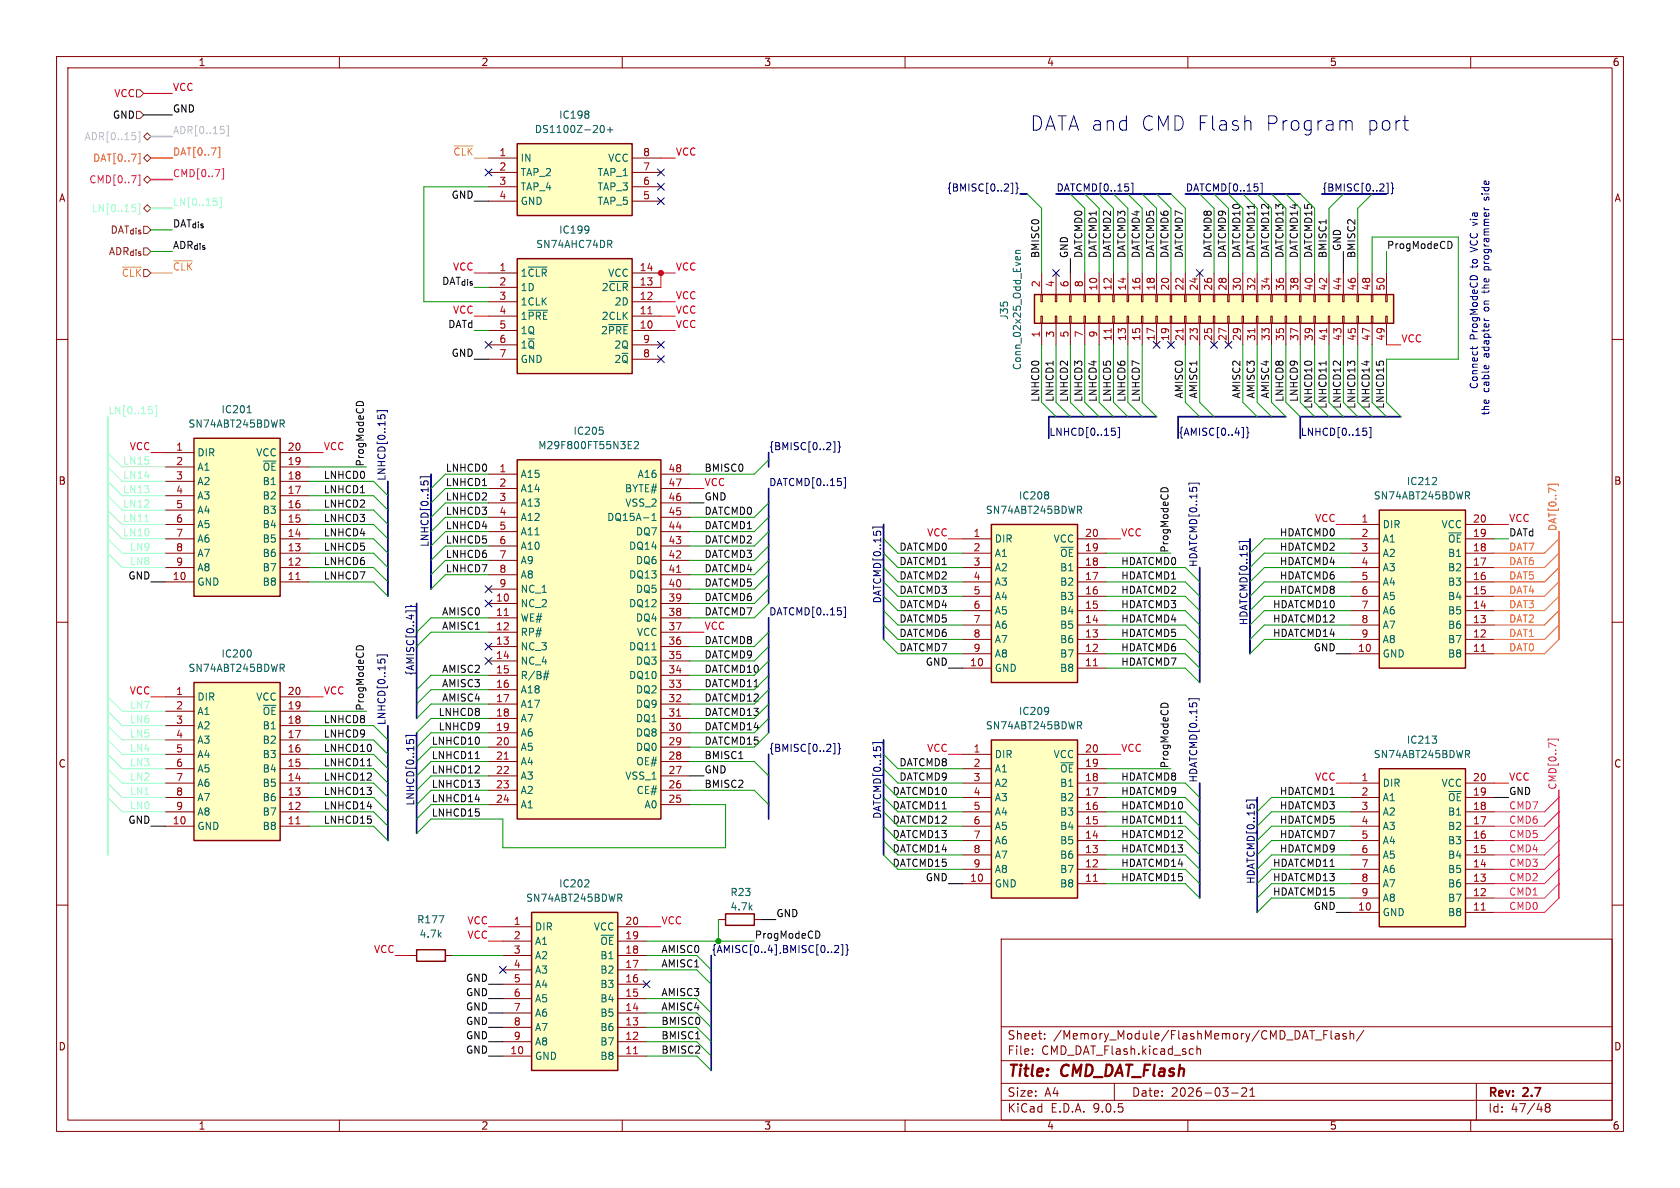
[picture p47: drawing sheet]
<svg xmlns="http://www.w3.org/2000/svg" width="297mm" height="210mm" viewBox="0 0 297 210" stroke-linecap="round" stroke-linejoin="round" font-family="sans-serif">
<defs><g id="words">
<g font-size="3.5" fill="#0000c2">
<text x="182.1" y="23.3">DATA and</text>
<text x="201.6" y="23.3">CMD Flash</text>
<text x="223.5" y="23.3">Program</text>
<text x="241.4" y="23.3">port</text>
</g>
<g font-size="2.8" fill="#840000">
<text x="178" y="190.9">Title:</text>
<text x="187.7" y="190.9">CMD_DAT_Flash</text>
</g>
<g font-size="2.1" fill="#840000">
<text x="178" y="184">Sheet:</text>
<text x="186.2" y="184">/Memory_Module/FlashMemory/CMD_DAT_Flash/</text>
<text x="178" y="186.7">File:</text>
<text x="184.1" y="186.7">CMD_DAT_Flash.kicad_sch</text>
<text x="178" y="196.9">KiCad</text>
<text x="178" y="194.1">Size:</text>
<text x="184.7" y="194.1">A4</text>
<text x="185.7" y="196.9">E.D.A.</text>
<text x="193.3" y="196.9">9.0.5</text>
<text x="200" y="194.1">Date:</text>
<text x="207" y="194.1">2026-03-21</text>
<text x="263" y="194.3">Rev:</text>
<text x="263" y="196.9">Id:</text>
<text x="267.1" y="196.9">47/48</text>
<text x="269.4" y="194.3">2.7</text>
</g>
<g font-size="1.8" fill="#840000">
<text x="35" y="11.9">1</text>
<text x="85" y="11.9">2</text>
<text x="135" y="11.9">3</text>
<text x="185" y="11.9">4</text>
<text x="235" y="11.9">5</text>
<text x="285" y="11.9">6</text>
<text x="10.3" y="35.9">A</text>
<text x="285.3" y="35.9">A</text>
<text x="10.3" y="85.9">B</text>
<text x="285.3" y="85.9">B</text>
<text x="10.3" y="135.9">C</text>
<text x="285.3" y="135.9">C</text>
<text x="10.3" y="185.9">D</text>
<text x="285.3" y="185.9">D</text>
<text x="35" y="199.9">1</text>
<text x="85" y="199.9">2</text>
<text x="135" y="199.9">3</text>
<text x="185" y="199.9">4</text>
<text x="235" y="199.9">5</text>
<text x="285" y="199.9">6</text>
</g>
<g font-size="1.8" fill="#ff0007">
<text x="20.1" y="17.4">VCC</text>
<text x="30.5" y="16.2">VCC</text>
<text x="119.4" y="27.6">VCC</text>
<text x="80" y="47.9">VCC</text>
<text x="119.4" y="47.9">VCC</text>
<text x="119.4" y="53">VCC</text>
<text x="80" y="55.5">VCC</text>
<text x="119.4" y="58.1">VCC</text>
<text x="119.4" y="55.5">VCC</text>
<text x="247.6" y="60.6">VCC</text>
<text x="22.8" y="79.7">VCC</text>
<text x="57.1" y="79.7">VCC</text>
<text x="124.5" y="86">VCC</text>
<text x="163.8" y="94.9">VCC</text>
<text x="198.1" y="94.9">VCC</text>
<text x="232.4" y="92.4">VCC</text>
<text x="266.7" y="92.4">VCC</text>
<text x="124.5" y="111.4">VCC</text>
<text x="22.8" y="122.8">VCC</text>
<text x="57.1" y="122.8">VCC</text>
<text x="163.8" y="133">VCC</text>
<text x="198.1" y="133">VCC</text>
<text x="232.4" y="138.1">VCC</text>
<text x="266.7" y="138.1">VCC</text>
<text x="82.5" y="163.5">VCC</text>
<text x="82.5" y="166">VCC</text>
<text x="116.8" y="163.5">VCC</text>
<text x="66" y="168.6">VCC</text>
</g>
<g font-size="1.8">
<text x="19.9" y="21.2">GND</text>
<text x="30.5" y="20">GND</text>
<text x="79.7" y="35.2">GND</text>
<text x="188.9" y="45.7" transform="rotate(-90 188.9 45.7)">GND</text>
<text x="237.1" y="44.5" transform="rotate(-90 237.1 44.5)">GND</text>
<text x="79.7" y="63.2">GND</text>
<text x="124.5" y="88.6">GND</text>
<text x="22.6" y="102.5">GND</text>
<text x="163.6" y="117.8">GND</text>
<text x="232.1" y="115.2">GND</text>
<text x="124.5" y="136.8">GND</text>
<text x="266.7" y="140.6">GND</text>
<text x="22.6" y="145.7">GND</text>
<text x="163.6" y="155.9">GND</text>
<text x="232.1" y="160.9">GND</text>
<text x="137.2" y="162.2">GND</text>
<text x="82.3" y="173.6">GND</text>
<text x="82.3" y="178.7">GND</text>
<text x="82.3" y="176.2">GND</text>
<text x="82.3" y="183.8">GND</text>
<text x="82.3" y="181.3">GND</text>
<text x="82.3" y="186.3">GND</text>
</g>
<g font-size="1.8" fill="#8fc5ff">
<text x="30.5" y="23.8">ADR[0..15]</text>
<text x="14.8" y="25">ADR[0..15]</text>
</g>
<g font-size="1.8" fill="#006464">
<text x="94.5" y="23.7">DS1100Z-20+</text>
<text x="98.7" y="21.2">IC198</text>
<text x="91.9" y="28.8">IN</text>
<text x="107.4" y="28.8">VCC</text>
<text x="91.9" y="31.3">TAP_2</text>
<text x="91.9" y="33.9">TAP_4</text>
<text x="105.5" y="31.3">TAP_1</text>
<text x="105.5" y="33.9">TAP_3</text>
<text x="91.9" y="36.4">GND</text>
<text x="98.7" y="41.5">IC199</text>
<text x="105.5" y="36.4">TAP_5</text>
<text x="94.7" y="44">SN74AHC74DR</text>
<text x="91.9" y="49.1">1~{CLR}</text>
<text x="91.9" y="51.7">1D</text>
<text x="106.3" y="51.7">2~{CLR}</text>
<text x="107.4" y="49.1">VCC</text>
<text x="91.9" y="54.2">1CLK</text>
<text x="91.9" y="56.7">1~{PRE}</text>
<text x="91.9" y="59.3">1Q</text>
<text x="106.2" y="59.3">2~{PRE}</text>
<text x="106.3" y="56.7">2CLK</text>
<text x="108.6" y="54.2">2D</text>
<text x="178.4" y="56.6" transform="rotate(-90 178.4 56.6)">J35</text>
<text x="91.9" y="61.8">1~{Q}</text>
<text x="91.9" y="64.4">GND</text>
<text x="108.5" y="61.8">2Q</text>
<text x="108.5" y="64.4">2~{Q}</text>
<text x="180.7" y="65.5" transform="rotate(-90 180.7 65.5)">Conn_02x25_Odd_Even</text>
<text x="33.2" y="75.8">SN74ABT245BDWR</text>
<text x="39.1" y="73.3">IC201</text>
<text x="101.3" y="77.1">IC205</text>
<text x="34.8" y="80.9">DIR</text>
<text x="34.8" y="83.4">A1</text>
<text x="45.2" y="80.9">VCC</text>
<text x="46.3" y="83.4">~{OE}</text>
<text x="95.1" y="79.6">M29F800FT55N3E2</text>
<text x="34.8" y="86">A2</text>
<text x="34.8" y="88.5">A3</text>
<text x="46.3" y="86">B1</text>
<text x="46.3" y="88.5">B2</text>
<text x="91.9" y="84.7">A15</text>
<text x="91.9" y="87.2">A14</text>
<text x="91.9" y="89.8">A13</text>
<text x="110.4" y="87.2">BYTE#</text>
<text x="110.4" y="89.8">VSS_2</text>
<text x="112.6" y="84.7">A16</text>
<text x="180" y="88.5">IC208</text>
<text x="242.8" y="88.5">SN74ABT245BDWR</text>
<text x="248.6" y="86">IC212</text>
<text x="34.8" y="91">A4</text>
<text x="34.8" y="93.6">A5</text>
<text x="46.3" y="91">B3</text>
<text x="46.3" y="93.6">B4</text>
<text x="91.9" y="92.3">A12</text>
<text x="91.9" y="94.8">A11</text>
<text x="107.2" y="92.3">DQ15A-1</text>
<text x="112.3" y="94.8">DQ7</text>
<text x="174.2" y="91">SN74ABT245BDWR</text>
<text x="244.3" y="93.6">DIR</text>
<text x="254.7" y="93.6">VCC</text>
<text x="34.8" y="96.1">A6</text>
<text x="34.8" y="98.7">A7</text>
<text x="34.8" y="101.2">A8</text>
<text x="46.3" y="96.1">B5</text>
<text x="46.3" y="98.7">B6</text>
<text x="46.3" y="101.2">B7</text>
<text x="91.9" y="97.4">A10</text>
<text x="91.9" y="99.9">A9</text>
<text x="111.1" y="97.4">DQ14</text>
<text x="112.3" y="99.9">DQ6</text>
<text x="175.8" y="96.1">DIR</text>
<text x="175.8" y="98.7">A1</text>
<text x="175.8" y="101.2">A2</text>
<text x="186.2" y="96.1">VCC</text>
<text x="187.3" y="98.7">~{OE}</text>
<text x="187.3" y="101.2">B1</text>
<text x="244.3" y="96.1">A1</text>
<text x="244.3" y="98.7">A2</text>
<text x="244.3" y="101.2">A3</text>
<text x="255.9" y="96.1">~{OE}</text>
<text x="255.9" y="98.7">B1</text>
<text x="255.9" y="101.2">B2</text>
<text x="34.8" y="103.7">GND</text>
<text x="46.3" y="103.7">B8</text>
<text x="91.9" y="102.5">A8</text>
<text x="91.9" y="105">NC_1</text>
<text x="91.9" y="107.5">NC_2</text>
<text x="111.1" y="102.5">DQ13</text>
<text x="111.1" y="107.5">DQ12</text>
<text x="112.3" y="105">DQ5</text>
<text x="175.8" y="103.7">A3</text>
<text x="175.8" y="106.3">A4</text>
<text x="187.3" y="103.7">B2</text>
<text x="187.3" y="106.3">B3</text>
<text x="244.3" y="103.7">A4</text>
<text x="244.3" y="106.3">A5</text>
<text x="255.9" y="103.7">B3</text>
<text x="255.9" y="106.3">B4</text>
<text x="91.9" y="110.1">WE#</text>
<text x="91.9" y="112.6">RP#</text>
<text x="112.3" y="110.1">DQ4</text>
<text x="112.5" y="112.6">VCC</text>
<text x="175.8" y="108.8">A5</text>
<text x="175.8" y="111.4">A6</text>
<text x="175.8" y="113.9">A7</text>
<text x="187.3" y="108.8">B4</text>
<text x="187.3" y="111.4">B5</text>
<text x="187.3" y="113.9">B6</text>
<text x="244.3" y="108.8">A6</text>
<text x="244.3" y="111.4">A7</text>
<text x="244.3" y="113.9">A8</text>
<text x="255.9" y="108.8">B5</text>
<text x="255.9" y="111.4">B6</text>
<text x="255.9" y="113.9">B7</text>
<text x="33.2" y="119">SN74ABT245BDWR</text>
<text x="39.1" y="116.4">IC200</text>
<text x="91.9" y="115.2">NC_3</text>
<text x="91.9" y="117.7">NC_4</text>
<text x="111.1" y="115.2">DQ11</text>
<text x="112.3" y="117.7">DQ3</text>
<text x="175.8" y="116.4">A8</text>
<text x="175.8" y="119">GND</text>
<text x="187.3" y="116.4">B7</text>
<text x="187.3" y="119">B8</text>
<text x="244.3" y="116.4">GND</text>
<text x="255.9" y="116.4">B8</text>
<text x="34.8" y="124.1">DIR</text>
<text x="45.2" y="124.1">VCC</text>
<text x="91.9" y="120.2">R/B#</text>
<text x="91.9" y="122.8">A18</text>
<text x="91.9" y="125.3">A17</text>
<text x="111.1" y="120.2">DQ10</text>
<text x="112.3" y="122.8">DQ2</text>
<text x="112.3" y="125.3">DQ9</text>
<text x="34.8" y="126.6">A1</text>
<text x="34.8" y="129.1">A2</text>
<text x="34.8" y="131.7">A3</text>
<text x="46.3" y="126.6">~{OE}</text>
<text x="46.3" y="129.1">B1</text>
<text x="46.3" y="131.7">B2</text>
<text x="91.9" y="127.9">A7</text>
<text x="91.9" y="130.4">A6</text>
<text x="112.3" y="127.9">DQ1</text>
<text x="112.3" y="130.4">DQ8</text>
<text x="174.2" y="129.1">SN74ABT245BDWR</text>
<text x="180" y="126.6">IC209</text>
<text x="248.6" y="131.7">IC213</text>
<text x="34.8" y="134.2">A4</text>
<text x="34.8" y="136.8">A5</text>
<text x="46.3" y="134.2">B3</text>
<text x="46.3" y="136.8">B4</text>
<text x="91.9" y="132.9">A5</text>
<text x="91.9" y="135.5">A4</text>
<text x="112.3" y="132.9">DQ0</text>
<text x="112.4" y="135.5">OE#</text>
<text x="175.8" y="134.2">DIR</text>
<text x="175.8" y="136.8">A1</text>
<text x="186.2" y="134.2">VCC</text>
<text x="187.3" y="136.8">~{OE}</text>
<text x="242.8" y="134.2">SN74ABT245BDWR</text>
<text x="34.8" y="139.3">A6</text>
<text x="34.8" y="141.8">A7</text>
<text x="46.3" y="139.3">B5</text>
<text x="46.3" y="141.8">B6</text>
<text x="91.9" y="138">A3</text>
<text x="91.9" y="140.6">A2</text>
<text x="91.9" y="143.1">A1</text>
<text x="110.4" y="138">VSS_1</text>
<text x="112.4" y="140.6">CE#</text>
<text x="113.8" y="143.1">A0</text>
<text x="175.8" y="139.3">A2</text>
<text x="175.8" y="141.8">A3</text>
<text x="187.3" y="139.3">B1</text>
<text x="187.3" y="141.8">B2</text>
<text x="244.3" y="139.3">DIR</text>
<text x="244.3" y="141.8">A1</text>
<text x="254.7" y="139.3">VCC</text>
<text x="255.9" y="141.8">~{OE}</text>
<text x="34.8" y="144.4">A8</text>
<text x="34.8" y="146.9">GND</text>
<text x="46.3" y="144.4">B7</text>
<text x="46.3" y="146.9">B8</text>
<text x="175.8" y="144.4">A4</text>
<text x="175.8" y="146.9">A5</text>
<text x="175.8" y="149.5">A6</text>
<text x="187.3" y="144.4">B3</text>
<text x="187.3" y="146.9">B4</text>
<text x="187.3" y="149.5">B5</text>
<text x="244.3" y="144.4">A2</text>
<text x="244.3" y="146.9">A3</text>
<text x="244.3" y="149.5">A4</text>
<text x="255.9" y="144.4">B1</text>
<text x="255.9" y="146.9">B2</text>
<text x="255.9" y="149.5">B3</text>
<text x="175.8" y="152">A7</text>
<text x="175.8" y="154.5">A8</text>
<text x="187.3" y="152">B6</text>
<text x="187.3" y="154.5">B7</text>
<text x="244.3" y="152">A5</text>
<text x="244.3" y="154.5">A6</text>
<text x="255.9" y="152">B4</text>
<text x="255.9" y="154.5">B5</text>
<text x="92.9" y="159.6">SN74ABT245BDWR</text>
<text x="98.7" y="157.1">IC202</text>
<text x="129" y="161.1">4.7k</text>
<text x="129" y="158.6">R23</text>
<text x="175.8" y="157.1">GND</text>
<text x="187.3" y="157.1">B8</text>
<text x="244.3" y="157.1">A7</text>
<text x="244.3" y="159.6">A8</text>
<text x="255.9" y="157.1">B6</text>
<text x="255.9" y="159.6">B7</text>
<text x="73.6" y="163.4">R177</text>
<text x="74.1" y="166">4.7k</text>
<text x="94.5" y="164.7">DIR</text>
<text x="94.5" y="167.2">A1</text>
<text x="104.9" y="164.7">VCC</text>
<text x="106" y="167.2">~{OE}</text>
<text x="244.3" y="162.2">GND</text>
<text x="255.9" y="162.2">B8</text>
<text x="94.5" y="169.8">A2</text>
<text x="94.5" y="172.3">A3</text>
<text x="106" y="169.8">B1</text>
<text x="106" y="172.3">B2</text>
<text x="94.5" y="174.9">A4</text>
<text x="94.5" y="177.4">A5</text>
<text x="94.5" y="179.9">A6</text>
<text x="106" y="174.9">B3</text>
<text x="106" y="177.4">B4</text>
<text x="106" y="179.9">B5</text>
<text x="94.5" y="182.5">A7</text>
<text x="94.5" y="185">A8</text>
<text x="106" y="182.5">B6</text>
<text x="106" y="185">B7</text>
<text x="94.5" y="187.6">GND</text>
<text x="106" y="187.6">B8</text>
</g>
<g font-size="1.8" fill="#ff6400">
<text x="16.4" y="28.8">DAT[0..7]</text>
<text x="30.5" y="27.6">DAT[0..7]</text>
<text x="275.2" y="94" transform="rotate(-90 275.2 94)">DAT[0..7]</text>
<text x="266.7" y="97.4">DAT7</text>
<text x="266.7" y="100">DAT6</text>
<text x="266.7" y="105.1">DAT4</text>
<text x="266.7" y="102.5">DAT5</text>
<text x="266.7" y="107.6">DAT3</text>
<text x="266.7" y="112.7">DAT1</text>
<text x="266.7" y="110.1">DAT2</text>
<text x="266.7" y="115.2">DAT0</text>
</g>
<g font-size="1.8" fill="#ffba00">
<text x="80" y="27.6">~{CLK}</text>
<text x="30.5" y="47.9">~{CLK}</text>
</g>
<g font-size="1.8" fill="#a90000">
<text x="88.2" y="27.7">1</text>
<text x="113.6" y="27.7">8</text>
<text x="88.2" y="30.2">2</text>
<text x="88.2" y="32.8">3</text>
<text x="88.2" y="35.3">4</text>
<text x="113.6" y="30.2">7</text>
<text x="113.6" y="32.8">6</text>
<text x="113.6" y="35.3">5</text>
<text x="88.2" y="48">1</text>
<text x="88.2" y="50.5">2</text>
<text x="88.2" y="53.1">3</text>
<text x="113" y="48">14</text>
<text x="113" y="50.5">13</text>
<text x="113" y="53.1">12</text>
<text x="183.9" y="50.9" transform="rotate(-90 183.9 50.9)">2</text>
<text x="186.4" y="50.9" transform="rotate(-90 186.4 50.9)">4</text>
<text x="189" y="50.9" transform="rotate(-90 189 50.9)">6</text>
<text x="191.5" y="50.9" transform="rotate(-90 191.5 50.9)">8</text>
<text x="194.1" y="51.5" transform="rotate(-90 194.1 51.5)">10</text>
<text x="196.6" y="51.5" transform="rotate(-90 196.6 51.5)">12</text>
<text x="199.1" y="51.5" transform="rotate(-90 199.1 51.5)">14</text>
<text x="201.7" y="51.5" transform="rotate(-90 201.7 51.5)">16</text>
<text x="204.2" y="51.5" transform="rotate(-90 204.2 51.5)">18</text>
<text x="206.8" y="51.5" transform="rotate(-90 206.8 51.5)">20</text>
<text x="209.3" y="51.5" transform="rotate(-90 209.3 51.5)">22</text>
<text x="211.8" y="51.5" transform="rotate(-90 211.8 51.5)">24</text>
<text x="214.4" y="51.5" transform="rotate(-90 214.4 51.5)">26</text>
<text x="216.9" y="51.5" transform="rotate(-90 216.9 51.5)">28</text>
<text x="219.5" y="51.5" transform="rotate(-90 219.5 51.5)">30</text>
<text x="222" y="51.5" transform="rotate(-90 222 51.5)">32</text>
<text x="224.5" y="51.5" transform="rotate(-90 224.5 51.5)">34</text>
<text x="227.1" y="51.5" transform="rotate(-90 227.1 51.5)">36</text>
<text x="229.6" y="51.5" transform="rotate(-90 229.6 51.5)">38</text>
<text x="232.2" y="51.5" transform="rotate(-90 232.2 51.5)">40</text>
<text x="234.7" y="51.5" transform="rotate(-90 234.7 51.5)">42</text>
<text x="237.2" y="51.5" transform="rotate(-90 237.2 51.5)">44</text>
<text x="239.8" y="51.5" transform="rotate(-90 239.8 51.5)">46</text>
<text x="242.3" y="51.5" transform="rotate(-90 242.3 51.5)">48</text>
<text x="244.9" y="51.5" transform="rotate(-90 244.9 51.5)">50</text>
<text x="88.2" y="55.6">4</text>
<text x="88.2" y="58.2">5</text>
<text x="113" y="55.6">11</text>
<text x="113" y="58.2">10</text>
<text x="183.9" y="59.8" transform="rotate(-90 183.9 59.8)">1</text>
<text x="186.4" y="59.8" transform="rotate(-90 186.4 59.8)">3</text>
<text x="189" y="59.8" transform="rotate(-90 189 59.8)">5</text>
<text x="191.5" y="59.8" transform="rotate(-90 191.5 59.8)">7</text>
<text x="194.1" y="59.8" transform="rotate(-90 194.1 59.8)">9</text>
<text x="88.2" y="60.7">6</text>
<text x="88.2" y="63.2">7</text>
<text x="113.6" y="60.7">9</text>
<text x="113.6" y="63.2">8</text>
<text x="196.6" y="60.4" transform="rotate(-90 196.6 60.4)">11</text>
<text x="199.1" y="60.4" transform="rotate(-90 199.1 60.4)">13</text>
<text x="201.7" y="60.4" transform="rotate(-90 201.7 60.4)">15</text>
<text x="204.2" y="60.4" transform="rotate(-90 204.2 60.4)">17</text>
<text x="206.8" y="60.4" transform="rotate(-90 206.8 60.4)">19</text>
<text x="209.3" y="60.4" transform="rotate(-90 209.3 60.4)">21</text>
<text x="211.8" y="60.4" transform="rotate(-90 211.8 60.4)">23</text>
<text x="214.4" y="60.4" transform="rotate(-90 214.4 60.4)">25</text>
<text x="216.9" y="60.4" transform="rotate(-90 216.9 60.4)">27</text>
<text x="219.5" y="60.4" transform="rotate(-90 219.5 60.4)">29</text>
<text x="222" y="60.4" transform="rotate(-90 222 60.4)">31</text>
<text x="224.5" y="60.4" transform="rotate(-90 224.5 60.4)">33</text>
<text x="227.1" y="60.4" transform="rotate(-90 227.1 60.4)">35</text>
<text x="229.6" y="60.4" transform="rotate(-90 229.6 60.4)">37</text>
<text x="232.2" y="60.4" transform="rotate(-90 232.2 60.4)">39</text>
<text x="234.7" y="60.4" transform="rotate(-90 234.7 60.4)">41</text>
<text x="237.2" y="60.4" transform="rotate(-90 237.2 60.4)">43</text>
<text x="239.8" y="60.4" transform="rotate(-90 239.8 60.4)">45</text>
<text x="242.3" y="60.4" transform="rotate(-90 242.3 60.4)">47</text>
<text x="244.9" y="60.4" transform="rotate(-90 244.9 60.4)">49</text>
<text x="31" y="79.8">1</text>
<text x="31" y="82.3">2</text>
<text x="50.8" y="79.8">20</text>
<text x="50.8" y="82.3">19</text>
<text x="88.2" y="83.6">1</text>
<text x="118.1" y="83.6">48</text>
<text x="31" y="84.8">3</text>
<text x="31" y="87.4">4</text>
<text x="31" y="89.9">5</text>
<text x="50.8" y="84.8">18</text>
<text x="50.8" y="87.4">17</text>
<text x="50.8" y="89.9">16</text>
<text x="88.2" y="86.1">2</text>
<text x="88.2" y="88.6">3</text>
<text x="118.1" y="86.1">47</text>
<text x="118.1" y="88.6">46</text>
<text x="31" y="92.5">6</text>
<text x="31" y="95">7</text>
<text x="50.8" y="92.5">15</text>
<text x="50.8" y="95">14</text>
<text x="88.2" y="91.2">4</text>
<text x="88.2" y="93.7">5</text>
<text x="118.1" y="91.2">45</text>
<text x="118.1" y="93.7">44</text>
<text x="172" y="95">1</text>
<text x="191.7" y="95">20</text>
<text x="240.6" y="92.5">1</text>
<text x="240.6" y="95">2</text>
<text x="260.3" y="92.5">20</text>
<text x="260.3" y="95">19</text>
<text x="31" y="97.5">8</text>
<text x="31" y="100.1">9</text>
<text x="50.8" y="97.5">13</text>
<text x="50.8" y="100.1">12</text>
<text x="88.2" y="96.3">6</text>
<text x="88.2" y="98.8">7</text>
<text x="88.2" y="101.3">8</text>
<text x="118.1" y="96.3">43</text>
<text x="118.1" y="98.8">42</text>
<text x="118.1" y="101.3">41</text>
<text x="172" y="97.5">2</text>
<text x="172" y="100.1">3</text>
<text x="191.7" y="97.5">19</text>
<text x="191.7" y="100.1">18</text>
<text x="240.6" y="97.5">3</text>
<text x="240.6" y="100.1">4</text>
<text x="260.3" y="97.5">18</text>
<text x="260.3" y="100.1">17</text>
<text x="30.4" y="102.6">10</text>
<text x="50.8" y="102.6">11</text>
<text x="87.6" y="106.4">10</text>
<text x="88.2" y="103.9">9</text>
<text x="118.1" y="103.9">40</text>
<text x="118.1" y="106.4">39</text>
<text x="172" y="102.6">4</text>
<text x="172" y="105.2">5</text>
<text x="172" y="107.7">6</text>
<text x="191.7" y="102.6">17</text>
<text x="191.7" y="105.2">16</text>
<text x="191.7" y="107.7">15</text>
<text x="240.6" y="102.6">5</text>
<text x="240.6" y="105.2">6</text>
<text x="240.6" y="107.7">7</text>
<text x="260.3" y="102.6">16</text>
<text x="260.3" y="105.2">15</text>
<text x="260.3" y="107.7">14</text>
<text x="87.6" y="109">11</text>
<text x="87.6" y="111.5">12</text>
<text x="118.1" y="109">38</text>
<text x="118.1" y="111.5">37</text>
<text x="172" y="110.2">7</text>
<text x="172" y="112.8">8</text>
<text x="191.7" y="110.2">14</text>
<text x="191.7" y="112.8">13</text>
<text x="240.6" y="110.2">8</text>
<text x="240.6" y="112.8">9</text>
<text x="260.3" y="110.2">13</text>
<text x="260.3" y="112.8">12</text>
<text x="87.6" y="114">13</text>
<text x="87.6" y="116.6">14</text>
<text x="87.6" y="119.1">15</text>
<text x="118.1" y="114">36</text>
<text x="118.1" y="116.6">35</text>
<text x="118.1" y="119.1">34</text>
<text x="171.4" y="117.9">10</text>
<text x="172" y="115.3">9</text>
<text x="191.7" y="115.3">12</text>
<text x="191.7" y="117.9">11</text>
<text x="240" y="115.3">10</text>
<text x="260.3" y="115.3">11</text>
<text x="31" y="122.9">1</text>
<text x="31" y="125.5">2</text>
<text x="50.8" y="122.9">20</text>
<text x="50.8" y="125.5">19</text>
<text x="87.6" y="121.7">16</text>
<text x="87.6" y="124.2">17</text>
<text x="118.1" y="121.7">33</text>
<text x="118.1" y="124.2">32</text>
<text x="31" y="128">3</text>
<text x="31" y="130.6">4</text>
<text x="50.8" y="128">18</text>
<text x="50.8" y="130.6">17</text>
<text x="87.6" y="126.7">18</text>
<text x="87.6" y="129.3">19</text>
<text x="87.6" y="131.8">20</text>
<text x="118.1" y="126.7">31</text>
<text x="118.1" y="129.3">30</text>
<text x="118.1" y="131.8">29</text>
<text x="31" y="133.1">5</text>
<text x="31" y="135.6">6</text>
<text x="50.8" y="133.1">16</text>
<text x="50.8" y="135.6">15</text>
<text x="87.6" y="134.4">21</text>
<text x="87.6" y="136.9">22</text>
<text x="118.1" y="134.4">28</text>
<text x="118.1" y="136.9">27</text>
<text x="172" y="133.1">1</text>
<text x="172" y="135.6">2</text>
<text x="191.7" y="133.1">20</text>
<text x="191.7" y="135.6">19</text>
<text x="31" y="138.2">7</text>
<text x="31" y="140.7">8</text>
<text x="31" y="143.3">9</text>
<text x="50.8" y="138.2">14</text>
<text x="50.8" y="140.7">13</text>
<text x="50.8" y="143.3">12</text>
<text x="87.6" y="139.4">23</text>
<text x="87.6" y="142">24</text>
<text x="118.1" y="139.4">26</text>
<text x="118.1" y="142">25</text>
<text x="172" y="138.2">3</text>
<text x="172" y="140.7">4</text>
<text x="172" y="143.3">5</text>
<text x="191.7" y="138.2">18</text>
<text x="191.7" y="140.7">17</text>
<text x="191.7" y="143.3">16</text>
<text x="240.6" y="138.2">1</text>
<text x="240.6" y="140.7">2</text>
<text x="240.6" y="143.3">3</text>
<text x="260.3" y="138.2">20</text>
<text x="260.3" y="140.7">19</text>
<text x="260.3" y="143.3">18</text>
<text x="30.4" y="145.8">10</text>
<text x="50.8" y="145.8">11</text>
<text x="172" y="145.8">6</text>
<text x="172" y="148.3">7</text>
<text x="191.7" y="145.8">15</text>
<text x="191.7" y="148.3">14</text>
<text x="240.6" y="145.8">4</text>
<text x="240.6" y="148.3">5</text>
<text x="260.3" y="145.8">17</text>
<text x="260.3" y="148.3">16</text>
<text x="171.4" y="156">10</text>
<text x="172" y="150.9">8</text>
<text x="172" y="153.4">9</text>
<text x="191.7" y="150.9">13</text>
<text x="191.7" y="153.4">12</text>
<text x="191.7" y="156">11</text>
<text x="240.6" y="150.9">6</text>
<text x="240.6" y="153.4">7</text>
<text x="240.6" y="156">8</text>
<text x="260.3" y="150.9">15</text>
<text x="260.3" y="153.4">14</text>
<text x="260.3" y="156">13</text>
<text x="240" y="161">10</text>
<text x="240.6" y="158.5">9</text>
<text x="260.3" y="158.5">12</text>
<text x="260.3" y="161">11</text>
<text x="90.7" y="163.6">1</text>
<text x="90.7" y="166.1">2</text>
<text x="110.4" y="163.6">20</text>
<text x="110.4" y="166.1">19</text>
<text x="90.7" y="168.7">3</text>
<text x="90.7" y="171.2">4</text>
<text x="90.7" y="173.7">5</text>
<text x="110.4" y="168.7">18</text>
<text x="110.4" y="171.2">17</text>
<text x="110.4" y="173.7">16</text>
<text x="90.7" y="176.3">6</text>
<text x="90.7" y="178.8">7</text>
<text x="110.4" y="176.3">15</text>
<text x="110.4" y="178.8">14</text>
<text x="90.7" y="181.4">8</text>
<text x="90.7" y="183.9">9</text>
<text x="110.4" y="181.4">13</text>
<text x="110.4" y="183.9">12</text>
<text x="90.1" y="186.4">10</text>
<text x="110.4" y="186.4">11</text>
</g>
<g font-size="1.8" fill="#ff0093">
<text x="15.7" y="32.6">CMD[0..7]</text>
<text x="30.5" y="31.4">CMD[0..7]</text>
<text x="266.7" y="143.2">CMD7</text>
<text x="275.2" y="139.7" transform="rotate(-90 275.2 139.7)">CMD[0..7]</text>
<text x="266.7" y="148.2">CMD5</text>
<text x="266.7" y="145.7">CMD6</text>
<text x="266.7" y="150.8">CMD4</text>
<text x="266.7" y="153.3">CMD3</text>
<text x="266.7" y="155.9">CMD2</text>
<text x="266.7" y="160.9">CMD0</text>
<text x="266.7" y="158.4">CMD1</text>
</g>
<g font-size="1.8" fill="#000084">
<text x="167.3" y="33.9">{BMISC[0..2]}</text>
<text x="186.7" y="33.9">DATCMD[0..15]</text>
<text x="209.5" y="33.9">DATCMD[0..15]</text>
<text x="233.7" y="33.9">{BMISC[0..2]}</text>
<text x="185.4" y="77.1">LNHCD[0..15]</text>
<text x="208.3" y="77.1">{AMISC[0..4]}</text>
<text x="229.9" y="77.1">LNHCD[0..15]</text>
<text x="135.9" y="79.7">{BMISC[0..2]}</text>
<text x="68.2" y="85.1" transform="rotate(-90 68.2 85.1)">LNHCD[0..15]</text>
<text x="135.9" y="86">DATCMD[0..15]</text>
<text x="75.9" y="96.8" transform="rotate(-90 75.9 96.8)">LNHCD[0..15]</text>
<text x="211.7" y="100.3" transform="rotate(-90 211.7 100.3)">HDATCMD[0..15]</text>
<text x="155.9" y="106.8" transform="rotate(-90 155.9 106.8)">DATCMD[0..15]</text>
<text x="135.9" y="108.9">DATCMD[0..15]</text>
<text x="220.6" y="110.6" transform="rotate(-90 220.6 110.6)">HDATCMD[0..15]</text>
<text x="73.3" y="119.5" transform="rotate(-90 73.3 119.5)">{AMISC[0..4]}</text>
<text x="68.2" y="128.3" transform="rotate(-90 68.2 128.3)">LNHCD[0..15]</text>
<text x="135.9" y="133">{BMISC[0..2]}</text>
<text x="73.3" y="142.5" transform="rotate(-90 73.3 142.5)">LNHCD[0..15]</text>
<text x="211.7" y="138.4" transform="rotate(-90 211.7 138.4)">HDATCMD[0..15]</text>
<text x="155.9" y="144.9" transform="rotate(-90 155.9 144.9)">DATCMD[0..15]</text>
<text x="221.9" y="156.4" transform="rotate(-90 221.9 156.4)">HDATCMD[0..15]</text>
<text x="133.3" y="166">ProgModeCD</text>
<text x="125.7" y="168.6">{AMISC[0..4],BMISC[0..2]}</text>
</g>
<g font-size="1.8" fill="#0000c2">
<text x="263.5" y="34.5" transform="rotate(-90 263.5 34.5)">side</text>
<text x="261.5" y="47.2" transform="rotate(-90 261.5 47.2)">to</text>
<text x="261.5" y="44.2" transform="rotate(-90 261.5 44.2)">VCC via</text>
<text x="263.5" y="47.1" transform="rotate(-90 263.5 47.1)">programmer</text>
<text x="263.5" y="51.2" transform="rotate(-90 263.5 51.2)">the</text>
<text x="263.5" y="54.7" transform="rotate(-90 263.5 54.7)">on</text>
<text x="261.5" y="60.1" transform="rotate(-90 261.5 60.1)">ProgModeCD</text>
<text x="263.5" y="63.1" transform="rotate(-90 263.5 63.1)">adapter</text>
<text x="261.5" y="68.9" transform="rotate(-90 261.5 68.9)">Connect</text>
<text x="263.5" y="69.4" transform="rotate(-90 263.5 69.4)">cable</text>
<text x="263.5" y="73.5" transform="rotate(-90 263.5 73.5)">the</text>
</g>
<g font-size="1.8" fill="#96ffcb">
<text x="16.1" y="37.7">LN[0..15]</text>
<text x="30.5" y="36.5">LN[0..15]</text>
<text x="19" y="73.3">LN[0..15]</text>
<text x="21.7" y="82.2">LN15</text>
<text x="21.7" y="89.8">LN12</text>
<text x="21.7" y="87.3">LN13</text>
<text x="21.7" y="84.7">LN14</text>
<text x="21.7" y="94.9">LN10</text>
<text x="21.7" y="92.4">LN11</text>
<text x="22.9" y="100">LN8</text>
<text x="22.9" y="97.4">LN9</text>
<text x="22.9" y="125.4">LN7</text>
<text x="22.9" y="130.5">LN5</text>
<text x="22.9" y="127.9">LN6</text>
<text x="22.9" y="133">LN4</text>
<text x="22.9" y="135.5">LN3</text>
<text x="22.9" y="138.1">LN2</text>
<text x="22.9" y="140.6">LN1</text>
<text x="22.9" y="143.2">LN0</text>
</g>
<g font-size="1.8" fill="#725600">
<text x="19.4" y="41.5">DAT_{dis}</text>
<text x="19.1" y="45.3">ADR_{dis}</text>
<text x="21.4" y="49.1">~{CLK}</text>
</g>
<g font-size="1.8" fill="#0f0f0f">
<text x="30.5" y="40.3">DAT_{dis}</text>
<text x="30.5" y="44.1">ADR_{dis}</text>
<text x="183.8" y="45.7" transform="rotate(-90 183.8 45.7)">BMISC0</text>
<text x="191.4" y="45.7" transform="rotate(-90 191.4 45.7)">DATCMD0</text>
<text x="194" y="45.7" transform="rotate(-90 194 45.7)">DATCMD1</text>
<text x="196.5" y="45.7" transform="rotate(-90 196.5 45.7)">DATCMD2</text>
<text x="199" y="45.7" transform="rotate(-90 199 45.7)">DATCMD3</text>
<text x="201.6" y="45.7" transform="rotate(-90 201.6 45.7)">DATCMD4</text>
<text x="204.1" y="45.7" transform="rotate(-90 204.1 45.7)">DATCMD5</text>
<text x="206.7" y="45.7" transform="rotate(-90 206.7 45.7)">DATCMD6</text>
<text x="209.2" y="45.7" transform="rotate(-90 209.2 45.7)">DATCMD7</text>
<text x="214.3" y="45.7" transform="rotate(-90 214.3 45.7)">DATCMD8</text>
<text x="216.8" y="45.7" transform="rotate(-90 216.8 45.7)">DATCMD9</text>
<text x="219.4" y="45.7" transform="rotate(-90 219.4 45.7)">DATCMD10</text>
<text x="221.9" y="45.7" transform="rotate(-90 221.9 45.7)">DATCMD11</text>
<text x="224.4" y="45.7" transform="rotate(-90 224.4 45.7)">DATCMD12</text>
<text x="227" y="45.7" transform="rotate(-90 227 45.7)">DATCMD13</text>
<text x="229.5" y="45.7" transform="rotate(-90 229.5 45.7)">DATCMD14</text>
<text x="232.1" y="45.7" transform="rotate(-90 232.1 45.7)">DATCMD15</text>
<text x="234.6" y="45.7" transform="rotate(-90 234.6 45.7)">BMISC1</text>
<text x="239.7" y="45.7" transform="rotate(-90 239.7 45.7)">BMISC2</text>
<text x="245.1" y="44.1">ProgModeCD</text>
<text x="79.1" y="58.1">DATd</text>
<text x="183.8" y="71.1" transform="rotate(-90 183.8 71.1)">LNHCD0</text>
<text x="186.3" y="71.1" transform="rotate(-90 186.3 71.1)">LNHCD1</text>
<text x="188.9" y="71.1" transform="rotate(-90 188.9 71.1)">LNHCD2</text>
<text x="191.4" y="71.1" transform="rotate(-90 191.4 71.1)">LNHCD3</text>
<text x="194" y="71.1" transform="rotate(-90 194 71.1)">LNHCD4</text>
<text x="196.5" y="71.1" transform="rotate(-90 196.5 71.1)">LNHCD5</text>
<text x="199" y="71.1" transform="rotate(-90 199 71.1)">LNHCD6</text>
<text x="201.6" y="71.1" transform="rotate(-90 201.6 71.1)">LNHCD7</text>
<text x="209.2" y="70.5" transform="rotate(-90 209.2 70.5)">AMISC0</text>
<text x="211.7" y="70.5" transform="rotate(-90 211.7 70.5)">AMISC1</text>
<text x="219.4" y="70.5" transform="rotate(-90 219.4 70.5)">AMISC2</text>
<text x="221.9" y="70.5" transform="rotate(-90 221.9 70.5)">AMISC3</text>
<text x="224.4" y="70.5" transform="rotate(-90 224.4 70.5)">AMISC4</text>
<text x="227" y="71.1" transform="rotate(-90 227 71.1)">LNHCD8</text>
<text x="229.5" y="71.1" transform="rotate(-90 229.5 71.1)">LNHCD9</text>
<text x="232.1" y="72.4" transform="rotate(-90 232.1 72.4)">LNHCD10</text>
<text x="234.6" y="72.4" transform="rotate(-90 234.6 72.4)">LNHCD11</text>
<text x="237.1" y="72.4" transform="rotate(-90 237.1 72.4)">LNHCD12</text>
<text x="239.7" y="72.4" transform="rotate(-90 239.7 72.4)">LNHCD13</text>
<text x="242.2" y="72.4" transform="rotate(-90 242.2 72.4)">LNHCD14</text>
<text x="244.8" y="72.4" transform="rotate(-90 244.8 72.4)">LNHCD15</text>
<text x="64.4" y="82.6" transform="rotate(-90 64.4 82.6)">ProgModeCD</text>
<text x="78.7" y="83.5">LNHCD0</text>
<text x="124.5" y="83.5">BMISC0</text>
<text x="57.1" y="87.3">LNHCD1</text>
<text x="57.1" y="89.8">LNHCD2</text>
<text x="57.1" y="84.7">LNHCD0</text>
<text x="78.7" y="86">LNHCD1</text>
<text x="78.7" y="88.6">LNHCD2</text>
<text x="57.1" y="94.9">LNHCD4</text>
<text x="57.1" y="92.4">LNHCD3</text>
<text x="78.7" y="91.1">LNHCD3</text>
<text x="78.7" y="93.6">LNHCD4</text>
<text x="124.5" y="91.1">DATCMD0</text>
<text x="124.5" y="93.6">DATCMD1</text>
<text x="226.2" y="94.9">HDATCMD0</text>
<text x="266.7" y="94.9">DATd</text>
<text x="57.1" y="100">LNHCD6</text>
<text x="57.1" y="97.4">LNHCD5</text>
<text x="78.7" y="96.2">LNHCD5</text>
<text x="78.7" y="98.7">LNHCD6</text>
<text x="78.7" y="101.3">LNHCD7</text>
<text x="124.5" y="98.7">DATCMD3</text>
<text x="124.5" y="96.2">DATCMD2</text>
<text x="124.5" y="101.3">DATCMD4</text>
<text x="158.9" y="100">DATCMD1</text>
<text x="158.9" y="97.4">DATCMD0</text>
<text x="198.1" y="100">HDATCMD0</text>
<text x="206.7" y="97.8" transform="rotate(-90 206.7 97.8)">ProgModeCD</text>
<text x="226.2" y="100">HDATCMD4</text>
<text x="226.2" y="97.4">HDATCMD2</text>
<text x="57.1" y="102.5">LNHCD7</text>
<text x="124.5" y="103.8">DATCMD5</text>
<text x="124.5" y="106.3">DATCMD6</text>
<text x="158.9" y="107.6">DATCMD4</text>
<text x="158.9" y="105.1">DATCMD3</text>
<text x="158.9" y="102.5">DATCMD2</text>
<text x="198.1" y="107.6">HDATCMD3</text>
<text x="198.1" y="105.1">HDATCMD2</text>
<text x="198.1" y="102.5">HDATCMD1</text>
<text x="224.9" y="107.6">HDATCMD10</text>
<text x="226.2" y="105.1">HDATCMD8</text>
<text x="226.2" y="102.5">HDATCMD6</text>
<text x="78.1" y="108.9">AMISC0</text>
<text x="78.1" y="111.4">AMISC1</text>
<text x="124.5" y="108.9">DATCMD7</text>
<text x="124.5" y="114">DATCMD8</text>
<text x="158.9" y="110.1">DATCMD5</text>
<text x="158.9" y="112.7">DATCMD6</text>
<text x="198.1" y="112.7">HDATCMD5</text>
<text x="198.1" y="110.1">HDATCMD4</text>
<text x="224.9" y="112.7">HDATCMD14</text>
<text x="224.9" y="110.1">HDATCMD12</text>
<text x="78.1" y="119">AMISC2</text>
<text x="124.5" y="119">DATCMD10</text>
<text x="124.5" y="116.5">DATCMD9</text>
<text x="158.9" y="115.2">DATCMD7</text>
<text x="198.1" y="117.8">HDATCMD7</text>
<text x="198.1" y="115.2">HDATCMD6</text>
<text x="64.4" y="125.7" transform="rotate(-90 64.4 125.7)">ProgModeCD</text>
<text x="78.1" y="124.1">AMISC4</text>
<text x="78.1" y="121.6">AMISC3</text>
<text x="124.5" y="121.6">DATCMD11</text>
<text x="124.5" y="124.1">DATCMD12</text>
<text x="57.1" y="127.9">LNHCD8</text>
<text x="57.1" y="130.5">LNHCD9</text>
<text x="76.2" y="131.7">LNHCD10</text>
<text x="77.4" y="129.2">LNHCD9</text>
<text x="77.4" y="126.7">LNHCD8</text>
<text x="124.5" y="126.7">DATCMD13</text>
<text x="124.5" y="131.7">DATCMD15</text>
<text x="124.5" y="129.2">DATCMD14</text>
<text x="57.1" y="135.5">LNHCD11</text>
<text x="57.1" y="133">LNHCD10</text>
<text x="76.2" y="136.8">LNHCD12</text>
<text x="76.2" y="134.3">LNHCD11</text>
<text x="124.5" y="134.3">BMISC1</text>
<text x="158.9" y="135.5">DATCMD8</text>
<text x="206.7" y="135.9" transform="rotate(-90 206.7 135.9)">ProgModeCD</text>
<text x="57.1" y="138.1">LNHCD12</text>
<text x="57.1" y="140.6">LNHCD13</text>
<text x="57.1" y="143.2">LNHCD14</text>
<text x="76.2" y="141.9">LNHCD14</text>
<text x="76.2" y="139.4">LNHCD13</text>
<text x="124.5" y="139.4">BMISC2</text>
<text x="157.7" y="140.6">DATCMD10</text>
<text x="157.7" y="143.2">DATCMD11</text>
<text x="158.9" y="138.1">DATCMD9</text>
<text x="198.1" y="140.6">HDATCMD9</text>
<text x="198.1" y="143.2">HDATCMD10</text>
<text x="198.1" y="138.1">HDATCMD8</text>
<text x="226.2" y="140.6">HDATCMD1</text>
<text x="226.2" y="143.2">HDATCMD3</text>
<text x="57.1" y="145.7">LNHCD15</text>
<text x="76.2" y="144.4">LNHCD15</text>
<text x="157.7" y="148.2">DATCMD13</text>
<text x="157.7" y="145.7">DATCMD12</text>
<text x="198.1" y="148.2">HDATCMD12</text>
<text x="198.1" y="145.7">HDATCMD11</text>
<text x="226.2" y="145.7">HDATCMD5</text>
<text x="226.2" y="148.2">HDATCMD7</text>
<text x="157.7" y="150.8">DATCMD14</text>
<text x="157.7" y="153.3">DATCMD15</text>
<text x="198.1" y="150.8">HDATCMD13</text>
<text x="198.1" y="153.3">HDATCMD14</text>
<text x="198.1" y="155.9">HDATCMD15</text>
<text x="224.9" y="155.9">HDATCMD13</text>
<text x="224.9" y="153.3">HDATCMD11</text>
<text x="226.2" y="150.8">HDATCMD9</text>
<text x="224.9" y="158.4">HDATCMD15</text>
<text x="116.8" y="171.1">AMISC1</text>
<text x="116.8" y="168.6">AMISC0</text>
<text x="116.8" y="176.2">AMISC3</text>
<text x="116.8" y="178.7">AMISC4</text>
<text x="116.8" y="181.3">BMISC0</text>
<text x="116.8" y="183.8">BMISC1</text>
<text x="116.8" y="186.3">BMISC2</text>
</g>
<text font-size="1.8" fill="#009600" x="78" y="50.5">DAT_{dis}</text>
</g></defs>
<g fill="none" stroke="#840000" stroke-width=".18">
<path d="M10 10h277v190h-277zM12 12h273v186h-273zM60 10v2M110 10v2M160 10v2M210 10v2M260 10v2M10 60h2M285 60h2M10 110h2M285 110h2M10 160h2"/>
<path d="M177 166h108v32h-108zM285 160h2M60 198v2M110 198v2M160 198v2M177 194.5h108M177 191.5h108M177 187.5h108M177 181.5h108M182.5 186.3v.1M182.5 185.5v.1M184.7 183.6v.1"/>
<path d="M184.7 182.8v.1M197 191.5v3M210 198v2M210.8 185.4l.2 .1M211 186.3l-.2 .1M211.6 184.9v1.5M211.6 185.5l.2-.1 .4 .1v.9M217.7 193.2h1.2M219.5 192.4l.6-.1 .2 .1 .1 .3-.9 1.1h.9M221 193.8h.8M221 192.7l.4-.4v1.5M234 182.9h.5"/>
<path d="M234.7 182.2h-.7v1.5M235.3 182.2v1.3l.2 .2M236.1 182.8h.6v.9M236.7 183.1h-.5a.29 .29 0 0 0-.2 .3 .29 .29 0 0 0 .2 .3l.5-.1M238 182.8l-.4-.1-.2 .2 .1 .2 .5 .2v.3h-.6M238.7 182.8l.2-.1 .3 .1 .1 .9M238.7 182.2v1.5M241.1 182.1l-1.3 2M260 198v2M261 191.5v6.5M273.5 195.7l-.3-.2 .3-.4 .4 .1 .1 .2-.3 .3M273.5 195.7l-.3 .3v.5l.3 .1 .4-.1 .1-.2v-.4l-.3-.2"/>
<path d="M273.5 195.7h.2"/>
</g>
<path d="M91.4 45.7h20.4v20.3h-20.4z" fill="#ffffc2"/>
<path d="M91.4 45.7h20.4v20.3h-20.4zM73.7 167.9h5v2h-5z" fill="none" stroke="#840000" stroke-width=".25"/>
<g fill="none" stroke="#840000" stroke-width=".18">
<path d="M86.4 48.3h5M86.4 50.8h5M86.4 53.3h5M86.4 55.9h5M86.4 58.4h5M111.8 48.3h5M111.8 50.8h5M111.8 53.3h5M111.8 55.9h5M111.8 58.4h5M86.4 61h5M86.4 63.5h5"/>
<path d="M111.8 61h5M111.8 63.5h5M72.4 168.9h1.3M78.7 168.9h1.3"/>
</g>
<path d="M93.4 47.2h3.3M93.4 54.8h3.4M104 40v.1a1.07 1.07 0 0 1-.1 1M104.1 40.5l-.1 .2M107.6 57.4h3.4M107.7 49.8h3.3M107.7 43.2l.5 .6M107.9 42.5l.3 .2-.1 .3-.2 .2M77.6 161.9h.9l-.6 1.2" fill="none" stroke="#006464" stroke-width=".18"/>
<path d="M114.5 55.5h.8" fill="none" stroke="#a90000" stroke-width=".18"/>
<path d="M175.3 92.7h15.2v28h-15.2z" fill="#ffffc2"/>
<path d="M175.3 92.7h15.2v28h-15.2z" fill="none" stroke="#840000" stroke-width=".25"/>
<g fill="none" stroke="#840000" stroke-width=".18">
<path d="M170.2 95.3h5.1M170.2 97.8h5.1M190.5 95.3h5.1M190.5 97.8h5.1M170.2 100.3h5.1M170.2 102.9h5.1M170.2 105.4h5.1M170.2 108h5.1M170.2 110.5h5.1M170.2 113h5.1M170.2 115.6h5.1M170.2 118.1h5.1"/>
<path d="M190.5 100.3h5.1M190.5 102.9h5.1M190.5 105.4h5.1M190.5 108h5.1M190.5 110.5h5.1M190.5 113h5.1M190.5 115.6h5.1M190.5 118.1h5.1"/>
</g>
<path d="M193.3 117.7h.7" fill="none" stroke="#a90000" stroke-width=".18"/>
<path d="M185.3 87l.1 .2-.1 .2M185.3 87.5l.1 .2-.1 .4M190.5 89.5h.5l.2 .2-.1 .4h-.6M190.8 90.1l.4 .6" fill="none" stroke="#006464" stroke-width=".18"/>
<path d="M243.8 90.2h15.3v27.9h-15.3z" fill="#ffffc2"/>
<path d="M243.8 90.2h15.3v27.9h-15.3z" fill="none" stroke="#840000" stroke-width=".25"/>
<g fill="none" stroke="#840000" stroke-width=".18">
<path d="M238.8 92.7h5M238.8 95.3h5M238.8 97.8h5M259.1 92.7h5.1M259.1 95.3h5.1M259.1 97.8h5.1M238.8 100.3h5M238.8 102.9h5M238.8 105.4h5M238.8 108h5M238.8 110.5h5M238.8 113h5"/>
<path d="M238.8 115.6h5M259.1 100.3h5.1M259.1 102.9h5.1M259.1 105.4h5.1M259.1 108h5.1M259.1 110.5h5.1M259.1 113h5.1M259.1 115.6h5.1"/>
</g>
<path d="M261.9 115.2h.7" fill="none" stroke="#a90000" stroke-width=".18"/>
<path d="M253.8 84.5l.2 .1-.1 .3-.7 .8h.8M259.1 86.9h.5l.2 .3-.1 .3-.6 .1M259.4 87.6l.4 .6" fill="none" stroke="#006464" stroke-width=".18"/>
<path d="M175.3 130.8h15.2v28h-15.2z" fill="#ffffc2"/>
<path d="M175.3 130.8h15.2v28h-15.2z" fill="none" stroke="#840000" stroke-width=".25"/>
<g fill="none" stroke="#840000" stroke-width=".18">
<path d="M170.2 133.4h5.1M170.2 135.9h5.1M170.2 138.4h5.1M190.5 133.4h5.1M190.5 135.9h5.1M190.5 138.4h5.1M170.2 141h5.1M170.2 143.5h5.1M170.2 146.1h5.1M170.2 148.6h5.1M170.2 151.1h5.1M170.2 153.7h5.1"/>
<path d="M170.2 156.2h5.1M190.5 141h5.1M190.5 143.5h5.1M190.5 146.1h5.1M190.5 148.6h5.1M190.5 151.1h5.1M190.5 153.7h5.1M190.5 156.2h5.1"/>
</g>
<path d="M193.3 155.8h.7" fill="none" stroke="#a90000" stroke-width=".18"/>
<path d="M185.3 125.1v.1a1.07 1.07 0 0 1-.1 1M185.4 125.6l-.1 .2M190.5 127.6h.5l.2 .2-.1 .4h-.6M190.8 128.2l.4 .6" fill="none" stroke="#006464" stroke-width=".18"/>
<path d="M91.4 25.4h20.4v12.7h-20.4z" fill="#ffffc2"/>
<path d="M91.4 25.4h20.4v12.7h-20.4z" fill="none" stroke="#840000" stroke-width=".25"/>
<path d="M86.4 27.9h5M86.4 30.5h5M86.4 33h5M86.4 35.6h5M111.8 27.9h5M111.8 30.5h5M111.8 33h5M111.8 35.6h5" fill="none" stroke="#840000" stroke-width=".18"/>
<path d="M104 19.7l.1 .2-.1 .2M104 20.2l.1 .2-.1 .4M106.3 22.2h.1a.68 .68 0 0 1 .4 .6 .68 .68 0 0 1-.4 .6 .84 .84 0 0 1-.1-1.2zM107.4 23h.9M107.9 22.5v.9" fill="none" stroke="#006464" stroke-width=".18"/>
<path d="M34.3 77.5h15.2v27.9h-15.2z" fill="#ffffc2"/>
<path d="M34.3 77.5h15.2v27.9h-15.2z" fill="none" stroke="#840000" stroke-width=".25"/>
<g fill="none" stroke="#840000" stroke-width=".18">
<path d="M29.2 80h5.1M29.2 82.6h5.1M29.2 85.1h5.1M29.2 87.6h5.1M29.2 90.2h5.1M29.2 92.7h5.1M29.2 95.3h5.1M29.2 97.8h5.1M49.5 80h5.1M49.5 82.6h5.1M49.5 85.1h5.1M49.5 87.6h5.1"/>
<path d="M49.5 90.2h5.1M49.5 92.7h5.1M49.5 95.3h5.1M49.5 97.8h5.1M29.2 100.3h5.1M29.2 102.9h5.1M49.5 100.3h5.1M49.5 102.9h5.1"/>
</g>
<path d="M52.3 102.5h.7" fill="none" stroke="#a90000" stroke-width=".18"/>
<path d="M43.7 73h.7M43.9 71.9l.2-.2v1.3M49.5 74.2h.5l.3 .3-.2 .3-.6 .1M49.8 74.9l.5 .6" fill="none" stroke="#006464" stroke-width=".18"/>
<path d="M182.9 52.1h63.5v5.1h-63.5z" fill="#ffffc2"/>
<path d="M182.9 52.1h63.5v5.1h-63.5z" fill="none" stroke="#840000" stroke-width=".25"/>
<g fill="none" stroke="#840000" stroke-width=".18">
<path d="M184 55.9h.3v1.3h-.3zM184 52.1h.3v1.2h-.3zM184.1 48.3v3.8M184.1 57.2v3.8M186.6 55.9h.2v1.3h-.2zM186.6 52.1h.2v1.2h-.2zM186.7 48.3v3.8M186.7 57.2v3.8M189.1 55.9h.3v1.3h-.3zM189.1 52.1h.3v1.2h-.3zM189.2 48.3v3.8M189.2 57.2v3.8"/>
<path d="M191.6 55.9h.3v1.3h-.3zM191.6 52.1h.3v1.2h-.3zM191.8 48.3v3.8M191.8 57.2v3.8M194.2 55.9h.2v1.3h-.2zM194.2 52.1h.2v1.2h-.2zM194.3 48.3v3.8M194.3 57.2v3.8M196.7 55.9h.3v1.3h-.3zM196.7 52.1h.3v1.2h-.3zM196.8 48.3v3.8M196.8 57.2v3.8"/>
<path d="M199.3 55.9h.2v1.3h-.2zM199.3 52.1h.2v1.2h-.2zM199.4 48.3v3.8M199.4 57.2v3.8M201.8 55.9h.3v1.3h-.3zM201.8 52.1h.3v1.2h-.3zM201.9 48.3v3.8M201.9 57.2v3.8M204.3 55.9h.3v1.3h-.3zM204.3 52.1h.3v1.2h-.3zM204.5 48.3v3.8M204.5 57.2v3.8"/>
<path d="M206.9 55.9h.2v1.3h-.2zM206.9 52.1h.2v1.2h-.2zM207 48.3v3.8M207 57.2v3.8M209.4 55.9h.3v1.3h-.3zM209.4 52.1h.3v1.2h-.3zM209.5 48.3v3.8M209.5 57.2v3.8M212 55.9h.2v1.3h-.2zM212 52.1h.2v1.2h-.2zM212.1 48.3v3.8M212.1 57.2v3.8"/>
<path d="M214.5 55.9h.3v1.3h-.3zM214.5 52.1h.3v1.2h-.3zM214.6 48.3v3.8M214.6 57.2v3.8M217 55.9h.3v1.3h-.3zM217 52.1h.3v1.2h-.3zM217.2 48.3v3.8M217.2 57.2v3.8M219.6 55.9h.2v1.3h-.2zM219.6 52.1h.2v1.2h-.2zM219.7 48.3v3.8M219.7 57.2v3.8"/>
<path d="M222.1 55.9h.3v1.3h-.3zM222.1 52.1h.3v1.2h-.3zM222.2 48.3v3.8M222.2 57.2v3.8M224.7 55.9h.2v1.3h-.2zM224.7 52.1h.2v1.2h-.2zM224.8 48.3v3.8M224.8 57.2v3.8M227.2 55.9h.3v1.3h-.3zM227.2 52.1h.3v1.2h-.3zM227.3 48.3v3.8M227.3 57.2v3.8"/>
<path d="M229.7 55.9h.3v1.3h-.3zM229.7 52.1h.3v1.2h-.3zM229.9 48.3v3.8M229.9 57.2v3.8M232.3 55.9h.2v1.3h-.2zM232.3 52.1h.2v1.2h-.2zM232.4 48.3v3.8M232.4 57.2v3.8M234.8 55.9h.3v1.3h-.3zM234.8 52.1h.3v1.2h-.3zM234.9 48.3v3.8M234.9 57.2v3.8"/>
<path d="M237.4 55.9h.2v1.3h-.2zM237.4 52.1h.2v1.2h-.2zM237.5 48.3v3.8M237.5 57.2v3.8M239.9 55.9h.3v1.3h-.3zM239.9 52.1h.3v1.2h-.3zM240 48.3v3.8M240 57.2v3.8M242.4 55.9h.3v1.3h-.3zM242.4 52.1h.3v1.2h-.3zM242.6 48.3v3.8M242.6 57.2v3.8"/>
<path d="M245 55.9h.2v1.3h-.2zM245 52.1h.2v1.2h-.2zM245.1 48.3v3.8M245.1 57.2v3.8"/>
</g>
<path d="M196.4 58.1v.7M209.1 58.1v.7M221.8 58.1v.7M234.5 58.1v.7" fill="none" stroke="#a90000" stroke-width=".18"/>
<path d="M179.6 45.8v-.4l.3-.1 .1 .6M179.6 44.8h.8M180.4 45.4v.4M180.4 44.3h-.8v.3l.1 .2" fill="none" stroke="#006464" stroke-width=".18"/>
<path d="M91.4 81.3h25.4v63.5h-25.4z" fill="#ffffc2"/>
<path d="M91.4 81.3h25.4v63.5h-25.4z" fill="none" stroke="#840000" stroke-width=".25"/>
<g fill="none" stroke="#840000" stroke-width=".18">
<path d="M86.4 83.8h5M86.4 86.4h5M86.4 88.9h5M86.4 91.4h5M86.4 94h5M86.4 96.5h5M86.4 99.1h5M116.8 83.8h5.1M116.8 86.4h5.1M116.8 88.9h5.1M116.8 91.4h5.1M116.8 94h5.1"/>
<path d="M116.8 96.5h5.1M116.8 99.1h5.1M86.4 101.6h5M86.4 104.1h5M86.4 106.7h5M86.4 109.2h5M86.4 111.8h5M86.4 114.3h5M86.4 116.8h5M86.4 119.4h5M116.8 101.6h5.1M116.8 104.1h5.1"/>
<path d="M116.8 106.7h5.1M116.8 109.2h5.1M116.8 111.8h5.1M116.8 114.3h5.1M116.8 116.8h5.1M116.8 119.4h5.1M86.4 121.9h5M86.4 124.5h5M86.4 127h5M86.4 129.5h5M86.4 132.1h5M86.4 134.6h5"/>
<path d="M86.4 137.2h5M86.4 139.7h5M116.8 121.9h5.1M116.8 124.5h5.1M116.8 127h5.1M116.8 129.5h5.1M116.8 132.1h5.1M116.8 134.6h5.1M116.8 137.2h5.1M116.8 139.7h5.1M86.4 142.2h5M116.8 142.2h5.1"/>
</g>
<path d="M89.1 108.8h.8M119.6 101.2h.7M89.1 134.2h.8M119.6 126.6h.7" fill="none" stroke="#a90000" stroke-width=".18"/>
<path d="M106 75.5h.6M106.5 76.1l.1 .1-.1 .5M111.1 79.3h.6M111.1 78h.6M112.2 78.2l.4-.2 .3 .4-.8 .9h.8M115.3 92h.7M115.3 91.1l.3-.4v1.3M96 119.7h.9M96.2 119.1h.9M96.5 118.6l-.3 1.6M96.9 118.6l-.3 1.6" fill="none" stroke="#006464" stroke-width=".18"/>
<path d="M243.8 135.9h15.3v27.9h-15.3z" fill="#ffffc2"/>
<path d="M243.8 135.9h15.3v27.9h-15.3z" fill="none" stroke="#840000" stroke-width=".25"/>
<g fill="none" stroke="#840000" stroke-width=".18">
<path d="M238.8 138.4h5M259.1 138.4h5.1M238.8 141h5M238.8 143.5h5M238.8 146.1h5M238.8 148.6h5M238.8 151.1h5M238.8 153.7h5M238.8 156.2h5M238.8 158.8h5M259.1 141h5.1M259.1 143.5h5.1"/>
<path d="M259.1 146.1h5.1M259.1 148.6h5.1M259.1 151.1h5.1M259.1 153.7h5.1M259.1 156.2h5.1M259.1 158.8h5.1M238.8 161.3h5M259.1 161.3h5.1"/>
</g>
<path d="M261.9 160.9h.7" fill="none" stroke="#a90000" stroke-width=".18"/>
<path d="M253.2 130.1h.8l-.5 .5M253.8 130.7l.2 .1-.2 .5M259.1 132.7h.5l.2 .2-.1 .4h-.6M259.4 133.3l.4 .6" fill="none" stroke="#006464" stroke-width=".18"/>
<path d="M34.3 120.7h15.2v27.9h-15.2z" fill="#ffffc2"/>
<path d="M34.3 120.7h15.2v27.9h-15.2z" fill="none" stroke="#840000" stroke-width=".25"/>
<g fill="none" stroke="#840000" stroke-width=".18">
<path d="M29.2 123.2h5.1M29.2 125.7h5.1M29.2 128.3h5.1M29.2 130.8h5.1M29.2 133.4h5.1M29.2 135.9h5.1M29.2 138.4h5.1M49.5 123.2h5.1M49.5 125.7h5.1M49.5 128.3h5.1M49.5 130.8h5.1M49.5 133.4h5.1"/>
<path d="M49.5 135.9h5.1M49.5 138.4h5.1M29.2 141h5.1M29.2 143.5h5.1M29.2 146.1h5.1M49.5 141h5.1M49.5 143.5h5.1M49.5 146.1h5.1"/>
</g>
<path d="M52.3 145.6h.7" fill="none" stroke="#a90000" stroke-width=".18"/>
<path d="M44.3 115l.1 .4-.1 .6M49.5 117.4h.5l.3 .3-.2 .3-.6 .1M49.8 118.1l.5 .6" fill="none" stroke="#006464" stroke-width=".18"/>
<path d="M94 161.3h15.2v27.9h-15.2z" fill="#ffffc2"/>
<path d="M94 161.3h15.2v27.9h-15.2zM128.3 161.5h5v2.1h-5z" fill="none" stroke="#840000" stroke-width=".25"/>
<g fill="none" stroke="#840000" stroke-width=".18">
<path d="M88.9 163.8h5.1M88.9 166.4h5.1M88.9 168.9h5.1M88.9 171.5h5.1M88.9 174h5.1M88.9 176.5h5.1M88.9 179.1h5.1M109.2 163.8h5.1M109.2 166.4h5.1M109.2 168.9h5.1M109.2 171.5h5.1M109.2 174h5.1"/>
<path d="M109.2 176.5h5.1M109.2 179.1h5.1M127 162.6h1.3M133.3 162.6h1.3M88.9 181.6h5.1M88.9 184.2h5.1M88.9 186.7h5.1M109.2 181.6h5.1M109.2 184.2h5.1M109.2 186.7h5.1"/>
</g>
<path d="M112 186.3h.7" fill="none" stroke="#a90000" stroke-width=".18"/>
<path d="M104 155.6l.1 .2-.1 .3-.7 .7h.8M109.2 158.1h.5l.2 .2-.1 .4h-.6M109.5 158.7l.4 .6" fill="none" stroke="#006464" stroke-width=".18"/>
<path d="M24 24v.6M24.4 23.3h.3v1.8h-.3M39.6 23v.5M40.1 22.2h.3v1.8h-.3" fill="none" stroke="#8fc5ff" stroke-width=".18"/>
<path d="M24.1 19.7h.7l.6 .6-.6 .7h-.7zM24.1 15.9h.7l.6 .6-.6 .6h-.7zM25.4 24.1l.6-.6 .7 .6-.7 .7zM25.4 27.9l.6-.6 .7 .6-.7 .7zM25.4 36.8l.6-.6 .7 .6-.7 .7zM26 31.1l.7 .7-.7 .6-.6-.6z" fill="none" stroke="#725600" stroke-width=".18"/>
<path d="M24.4 27.1h.3v1.8h-.3M38.6 26h.3v1.9h-.3M273.7 85.9v-.3h1.8v.3M275.6 95.3l-2.6 2.5h-8.8M275.6 97.8l-2.6 2.5h-8.8M275.6 100.3l-2.6 2.6h-8.8M275.6 105.4l-2.6 2.6h-8.8M275.6 108l-2.6 2.5h-8.8M275.6 102.9l-2.6 2.5h-8.8M275.6 110.5l-2.6 2.5h-8.8M275.6 113l-2.6 2.6h-8.8" fill="none" stroke="#ff6400" stroke-width=".18"/>
<path d="M80.3 25.8h3.3M83.8 27.9h2.6M21.7 47.2h3.3M26.7 48.3h3.8M30.7 46.1h3.3" fill="none" stroke="#ffba00" stroke-width=".18"/>
<g fill="none" stroke="#96ffcb" stroke-width=".18">
<path d="M23.4 36.1h.6M23.8 36.6l.2 .3v.3l-.2 .2M24.4 36h.3v1.8h-.3M37.7 35h.6M38.1 35.5l.3 .3v.3l-.3 .2M38.8 34.9h.3v1.8h-.3M26.3 71.9h.6M26.7 72.4l.3 .2v.3l-.3 .2M27.4 71.8h.3v1.8h-.3M19 82.6l2.6 2.5h7.6M19 85.1l2.6 2.5h7.6M19 80l2.6 2.6h7.6"/>
<path d="M19 92.7l2.6 2.6h7.6M19 87.6l2.6 2.6h7.6M19 90.2l2.6 2.5h7.6M19 95.3l2.6 2.5h7.6M19 97.8l2.6 2.5h7.6M25.6 92.2h.7M19 128.3l2.6 2.5h7.6M19 123.2l2.6 2.5h7.6M19 125.7l2.6 2.6h7.6M19 138.4l2.6 2.6h7.6M19 135.9l2.6 2.5h7.6M19 130.8l2.6 2.6h7.6"/>
<path d="M19 133.4l2.6 2.5h7.6M19 141l2.6 2.5h7.6"/>
</g>
<path d="M24.4 30.9h.3v1.9h-.3M39.2 29.8h.3v1.9h-.3M273.7 131v-.4h1.8v.4M275.6 143.5l-2.6 2.6h-8.8M275.6 151.1l-2.6 2.6h-8.8M275.6 148.6l-2.6 2.5h-8.8M275.6 146.1l-2.6 2.5h-8.8M275.6 141l-2.6 2.5h-8.8M275.6 156.2l-2.6 2.6h-8.8M275.6 153.7l-2.6 2.5h-8.8M275.6 158.8l-2.6 2.5h-8.8" fill="none" stroke="#ff0093" stroke-width=".18"/>
<g fill="none" stroke="#000084" stroke-width=".18">
<path d="M85.8 29.9l1.2 1.2M87 29.9l-1.2 1.2M116.2 32.4l1.2 1.2M116.2 35l1.2 1.2M116.2 29.9l1.2 1.2M117.4 32.4l-1.2 1.2M117.4 35l-1.2 1.2M117.4 29.9l-1.2 1.2M178.7 32.4h.3v1.8h-.3M179.6 32.3l.2 .2v.6l.2 .2-.2 .2v.6l-.2 .2M200 32.4h.3v1.8h-.3M222.8 32.4h.3v1.8h-.3"/>
<path d="M245.1 32.4h.3v1.8h-.3M245.9 32.3l.3 .2v.6l.2 .2-.2 .2v.6l-.3 .2M186.1 47.7l1.2 1.2M187.3 47.7l-1.2 1.2M211.5 47.7l1.2 1.2M212.7 47.7l-1.2 1.2M66.7 72.9v-.3h1.8v.3M66.8 73.4v.6M67.3 73.9v-.3l.2-.3 .4 .1 .2 .5M85.8 60.4l1.2 1.2M87 60.4l-1.2 1.2M116.2 60.4l1.2 1.2"/>
<path d="M116.2 62.9l1.2 1.2M117.4 60.4l-1.2 1.2M117.4 62.9l-1.2 1.2M147.3 78.1h.3v1.8h-.3M148.1 78l.3 .2v.6l.2 .2-.2 .2v.6l-.3 .2M196.5 75.7h.6M196.6 76.2h.4l.2 .2-.1 .5-.5 .1M197.6 75.6h.3v1.8h-.3M203.9 60.4l1.2 1.2M205.1 60.4l-1.2 1.2M206.4 60.4l1.2 1.2M207.6 60.4l-1.2 1.2"/>
<path d="M214 60.4l1.2 1.2M215.2 60.4l-1.2 1.2M216.6 60.4l1.2 1.2M217.8 60.4l-1.2 1.2M219.5 75.6h.3v1.8h-.3M220.4 75.5l.2 .2v.6l.2 .2-.2 .2v.6l-.2 .1M241 75.7h.6M241.1 76.2h.3l.2 .2-.1 .5-.4 .1M242.1 75.6h.3v1.8h-.3M74.3 84.6v-.3h1.8v.3M74.4 85.1v.6M74.9 85.6v-.3l.2-.3 .5 .1 .1 .5"/>
<path d="M149.2 84.5h.3v1.8h-.3M154.3 93.5v-.3h1.8v.3M210.2 85.7v-.3h1.8v.3M219.1 96v-.3h1.8v.3M66.7 116.1v-.3h1.8v.3M66.8 116.6v.6M67.3 117v-.3l.2-.2 .4 .1 .2 .4M71.7 107.4l.2-.2h.6l.2-.2 .1 .2h.6l.2 .2M71.8 108.3v-.3h1.8v.3M85.8 106.1l1.2 1.2M85.8 103.5l1.2 1.2M85.8 116.2l1.2 1.2"/>
<path d="M85.8 113.7l1.2 1.2M87 106.1l-1.2 1.2M87 103.5l-1.2 1.2M87 116.2l-1.2 1.2M87 113.7l-1.2 1.2M149.2 107.3h.3v1.8h-.3M71.8 130.3v-.3h1.8v.3M71.9 130.8v.6M72.4 131.3v-.3l.2-.3 .4 .1 .1 .5M147.3 131.4h.3v1.9h-.3M148.1 131.4l.3 .2v.6l.2 .2-.2 .1v.6l-.3 .2M154.3 131.6v-.3h1.8v.3"/>
<path d="M210.2 123.8v-.3h1.8v.3M220.3 141.7v-.3h1.9v.3M88.3 170.8l1.2 1.3M89.5 170.8l-1.2 1.3M113.7 173.4l1.2 1.2M114.9 173.4l-1.2 1.2M147 168.3v.1M147.5 167.2l.5-.1 .3 .4-.8 .9h.8M148.7 167h.3v1.8h-.3M149.5 166.9l.3 .2v.6l.2 .2-.2 .2v.6l-.3 .2"/>
</g>
<path d="M234.4 38.8v.8M256.3 42.7a.68 .68 0 0 1 .4 .6 .68 .68 0 0 1-.4 .6M63 71.4a.68 .68 0 0 1 .6-.4 .68 .68 0 0 1 .7 .4M234.4 63.8v.8M205.2 86.6a.68 .68 0 0 1 .7-.4 .68 .68 0 0 1 .6 .4M63 114.6a.68 .68 0 0 1 .6-.5 .68 .68 0 0 1 .7 .5M64.9 135.4h.8M84 134.1h.7M130.6 134.1h.7M205.2 124.7a.68 .68 0 0 1 .7-.4 .68 .68 0 0 1 .6 .4M144.5 164.6a.68 .68 0 0 1 .4 .6 .68 .68 0 0 1-.4 .7M123 183.6h.7" fill="none" stroke="#0f0f0f" stroke-width=".18"/>
<g fill="none" stroke="#000084" stroke-width=".3">
<path d="M180.3 34.3h1.3M199.4 34.3h7.6M222.2 34.3h7.7M233.7 34.3h11.4M204.5 73.7h-19.1v3.8M227.3 73.7h-19v3.8M247.6 73.7h-17.7v3.8M68.6 85.1v20.3M76.2 83.8v2.6M76.2 96.5v7.6M135.9 80v2.6M135.9 86.4v20.3"/>
<path d="M156.2 92.7v2.6M221 95.3v2.5M73.7 106.7v5.1M73.7 114.3v12.7M135.9 109.2v20.3M156.2 105.4v7.6M212.1 100.3v20.4M221 110.5v5.1M68.6 128.3v20.3M73.7 129.5v2.6M135.9 133.4v11.4M156.2 130.8v2.6"/>
<path d="M212.1 138.4v20.4M73.7 142.2v5.1M156.2 143.5v7.6M222.2 141v2.5M222.2 156.2v5.1M125.7 168.9v20.3"/>
</g>
<path d="M26.7 36.8h3.8M19 73.7v77.4" fill="none" stroke="#96ffcb" stroke-width=".3"/>
<path d="M26.7 27.9h3.8M275.6 94v19" fill="none" stroke="#ff6400" stroke-width=".3"/>
<path d="M26.7 31.8h3.8M275.6 139.7v19.1" fill="none" stroke="#ff0093" stroke-width=".3"/>
<path d="M26.7 24.1h3.8" fill="none" stroke="#8fc5ff" stroke-width=".3"/>
<g fill="none" stroke="#009600" stroke-width=".18">
<path d="M86.4 33h-11.5v20.3h11.5M181.6 34.3l2.5 2.5v11.5M189.2 34.3l2.6 2.5v11.5M191.8 34.3l2.5 2.5v11.5M194.3 34.3l2.5 2.5v11.5M196.8 34.3l2.6 2.5v11.5M199.4 34.3l2.5 2.5v11.5M201.9 34.3l2.6 2.5v11.5M204.5 34.3l2.5 2.5v11.5M207 34.3l2.5 2.5v11.5M212.1 34.3l2.5 2.5v11.5M214.6 34.3l2.6 2.5v11.5"/>
<path d="M217.2 34.3l2.5 2.5v11.5M219.7 34.3l2.5 2.5v11.5M222.2 34.3l2.6 2.5v11.5M224.8 34.3l2.5 2.5v11.5M227.3 34.3l2.6 2.5v11.5M229.9 34.3l2.5 2.5v11.5M237.5 34.3l-2.6 2.5v11.5M242.6 34.3l-2.6 2.5v11.5M26.7 44.5h3.8M26.7 40.6h3.8M83.8 58.4h2.6M242.6 48.3v-6.4h15.2v21.6h-12.7v7.6l2.5 2.6"/>
<path d="M245.1 44.5v3.8M184.1 61v10.1l2.6 2.6M186.7 61v10.1l2.5 2.6M189.2 61v10.1l2.6 2.6M191.8 61v10.1l2.5 2.6M194.3 61v10.1l2.5 2.6M196.8 61v10.1l2.6 2.6M199.4 61v10.1l2.5 2.6M201.9 61v10.1l2.6 2.6M209.5 61v10.1l2.6 2.6M212.1 61v10.1l2.5 2.6M219.7 61v10.1l2.5 2.6"/>
<path d="M222.2 61v10.1l2.6 2.6M224.8 61v10.1l2.5 2.6M227.3 61v10.1l2.6 2.6M229.9 61v10.1l2.5 2.6M232.4 61v10.1l2.5 2.6M234.9 61v10.1l2.6 2.6M237.5 61v10.1l2.5 2.6M240 61v10.1l2.6 2.6M242.6 61v10.1l2.5 2.6M54.6 97.8h11.4l2.6 2.5M54.6 85.1h11.4l2.6 2.5M54.6 87.6h11.4l2.6 2.6"/>
<path d="M54.6 82.6h10.2M54.6 90.2h11.4l2.6 2.5M54.6 92.7h11.4l2.6 2.6M54.6 95.3h11.4l2.6 2.5M86.4 83.8h-7.7l-2.5 2.6M86.4 91.4h-7.7l-2.5 2.6M86.4 86.4h-7.7l-2.5 2.5M86.4 99.1h-7.7l-2.5 2.5M86.4 88.9h-7.7l-2.5 2.5M86.4 94h-7.7l-2.5 2.5M86.4 96.5h-7.7l-2.5 2.6M135.9 81.3l-2.6 2.5h-11.4"/>
<path d="M135.9 88.9l-2.6 2.5h-11.4M135.9 96.5l-2.6 2.6h-11.4M135.9 91.4l-2.6 2.6h-11.4M135.9 94l-2.6 2.5h-11.4M135.9 99.1l-2.6 2.5h-11.4M156.2 95.3l2.5 2.5h11.5M156.2 97.8l2.5 2.5h11.5M195.6 97.8h11.4M238.8 97.8h-15.3l-2.5 2.5M238.8 95.3h-15.3l-2.5 2.5M264.2 95.3h2.5M54.6 100.3h11.4l2.6 2.6"/>
<path d="M54.6 102.9h11.4l2.6 2.5M86.4 119.4h-10.2l-2.5 2.5M86.4 109.2h-10.2l-2.5 2.6M86.4 111.8h-10.2l-2.5 2.5M86.4 101.6h-7.7l-2.5 2.5M135.9 116.8l-2.6 2.6h-11.4M135.9 119.4l-2.6 2.5h-11.4M135.9 106.7l-2.6 2.5h-11.4M135.9 101.6l-2.6 2.5h-11.4M135.9 104.1l-2.6 2.6h-11.4M135.9 114.3l-2.6 2.5h-11.4M135.9 111.8l-2.6 2.5h-11.4"/>
<path d="M156.2 108l2.5 2.5h11.5M156.2 110.5l2.5 2.5h11.5M156.2 100.3l2.5 2.6h11.5M156.2 105.4l2.5 2.6h11.5M156.2 102.9l2.5 2.5h11.5M156.2 113l2.5 2.6h11.5M195.6 100.3h13.9l2.6 2.6M195.6 110.5h13.9l2.6 2.5M195.6 113h13.9l2.6 2.6M195.6 102.9h13.9l2.6 2.5M195.6 108h13.9l2.6 2.5M195.6 105.4h13.9l2.6 2.6"/>
<path d="M195.6 115.6h13.9l2.6 2.5M195.6 118.1h13.9l2.6 2.6M238.8 100.3h-15.3l-2.5 2.6M238.8 110.5h-15.3l-2.5 2.5M238.8 113h-15.3l-2.5 2.6M238.8 102.9h-15.3l-2.5 2.5M238.8 108h-15.3l-2.5 2.5M238.8 105.4h-15.3l-2.5 2.6M54.6 138.4h11.4l2.6 2.6M54.6 135.9h11.4l2.6 2.5M54.6 128.3h11.4l2.6 2.5M54.6 125.7h10.2"/>
<path d="M54.6 133.4h11.4l2.6 2.5M54.6 130.8h11.4l2.6 2.6M86.4 139.7h-10.2l-2.5 2.5M86.4 124.5h-10.2l-2.5 2.5M86.4 121.9h-10.2l-2.5 2.6M86.4 137.2h-10.2l-2.5 2.5M86.4 132.1h-10.2l-2.5 2.5M86.4 134.6h-10.2l-2.5 2.6M86.4 127h-10.2l-2.5 2.5M86.4 129.5h-10.2l-2.5 2.6M121.9 139.7h11.4l2.6 2.5M121.9 134.6h11.4l2.6 2.6"/>
<path d="M135.9 121.9l-2.6 2.6h-11.4M135.9 129.5l-2.6 2.6h-11.4M135.9 124.5l-2.6 2.5h-11.4M135.9 127l-2.6 2.5h-11.4M156.2 135.9l2.5 2.5h11.5M156.2 138.4l2.5 2.6h11.5M156.2 133.4l2.5 2.5h11.5M195.6 138.4h13.9l2.6 2.6M195.6 135.9h11.4M54.6 141h11.4l2.6 2.5M54.6 146.1h11.4l2.6 2.5M54.6 143.5h11.4l2.6 2.6"/>
<path d="M86.4 142.2h-10.2l-2.5 2.6M121.9 142.2h6.4v7.7h-39.4v-5.1h-12.7l-2.5 2.5M156.2 143.5l2.5 2.6h11.5M156.2 148.6l2.5 2.5h11.5M156.2 151.1l2.5 2.6h11.5M156.2 141l2.5 2.5h11.5M156.2 146.1l2.5 2.5h11.5M195.6 141h13.9l2.6 2.5M195.6 146.1h13.9l2.6 2.5M195.6 151.1h13.9l2.6 2.6M195.6 153.7h13.9l2.6 2.5M195.6 143.5h13.9l2.6 2.6"/>
<path d="M195.6 148.6h13.9l2.6 2.5M195.6 156.2h13.9l2.6 2.6M238.8 141h-14l-2.6 2.5M238.8 146.1h-14l-2.6 2.5M238.8 151.1h-14l-2.6 2.6M238.8 153.7h-14l-2.6 2.5M238.8 143.5h-14l-2.6 2.6M238.8 148.6h-14l-2.6 2.5M238.8 156.2h-14l-2.6 2.6M238.8 158.8h-14l-2.6 2.5M80 168.9h8.9M114.3 166.4h19"/>
<path d="M114.3 168.9h8.9l2.5 2.6M114.3 171.5h8.9l2.5 2.5M114.3 176.5h8.9l2.5 2.6M114.3 179.1h8.9l2.5 2.5M127 162.6v3.8M114.3 184.2h8.9l2.5 2.5M114.3 181.6h8.9l2.5 2.6M114.3 186.7h8.9l2.5 2.5"/>
</g>
<g fill="none" stroke="#ff0007" stroke-width=".18">
<path d="M25.4 16.5h5.1M116.8 27.9h2.6M83.8 55.9h2.6M83.8 48.3h2.6M116.8 55.9h2.6M116.8 53.3h2.6M116.8 58.4h2.6M119.4 48.3h-2.6v2.5M245.1 61h2.5M26.7 80h2.5M54.6 80h2.5M121.9 86.4h2.6"/>
<path d="M167.6 95.3h2.6M195.6 95.3h2.5M236.2 92.7h2.6M264.2 92.7h2.5M121.9 111.8h2.6M26.7 123.2h2.5M54.6 123.2h2.5M167.6 133.4h2.6M195.6 133.4h2.5M236.2 138.4h2.6M264.2 138.4h2.5M69.8 168.9h2.6"/>
<path d="M86.4 163.8h2.5M86.4 166.4h2.5M114.3 163.8h2.5"/>
</g>
<g fill="none" stroke="#000" stroke-width=".18">
<path d="M25.4 20.3h5.1M83.8 35.6h2.6M189.2 45.7v2.6M237.5 44.5v3.8M83.8 63.5h2.6M121.9 88.9h2.6M26.7 102.9h2.5M167.6 118.1h2.6M236.2 115.6h2.6M121.9 137.2h2.6M26.7 146.1h2.5M167.6 156.2h2.6"/>
<path d="M264.2 141h2.5M86.4 179.1h2.5M86.4 176.5h2.5M86.4 174h2.5M134.6 162.6h2.6M236.2 161.3h2.6M86.4 186.7h2.5M86.4 184.2h2.5M86.4 181.6h2.5"/>
</g>
<g fill="none" stroke="#0000c2" stroke-width=".18">
<path d="M221 21.4l.1 .3v1.3M238.1 21.4l.2-.1 .6 .1 .2 .3v1.3M248 21.3h1M248.5 22.9l.5 .1M262.4 36.7v.2M262.4 35l.2 .4 .1-.1 .1-.3M263.2 35v.4M260 49l.5-.3 .6 .3M262.4 47.7h1.2M262.4 47.6v.1M263.2 47.6v.1M260.3 61.3v.5"/>
<path d="M261.2 61.3l-.2 .3h-1.1M262.4 64.6h.3l.1 .6"/>
</g>
<circle cx="127" cy="166.4" r=".46" fill="#009600" stroke="#009600" stroke-width=".18"/>
<circle cx="116.8" cy="48.3" r=".46" fill="#ff0007" stroke="#ff0007" stroke-width=".18"/>
<use href="#words"/>
</svg>
